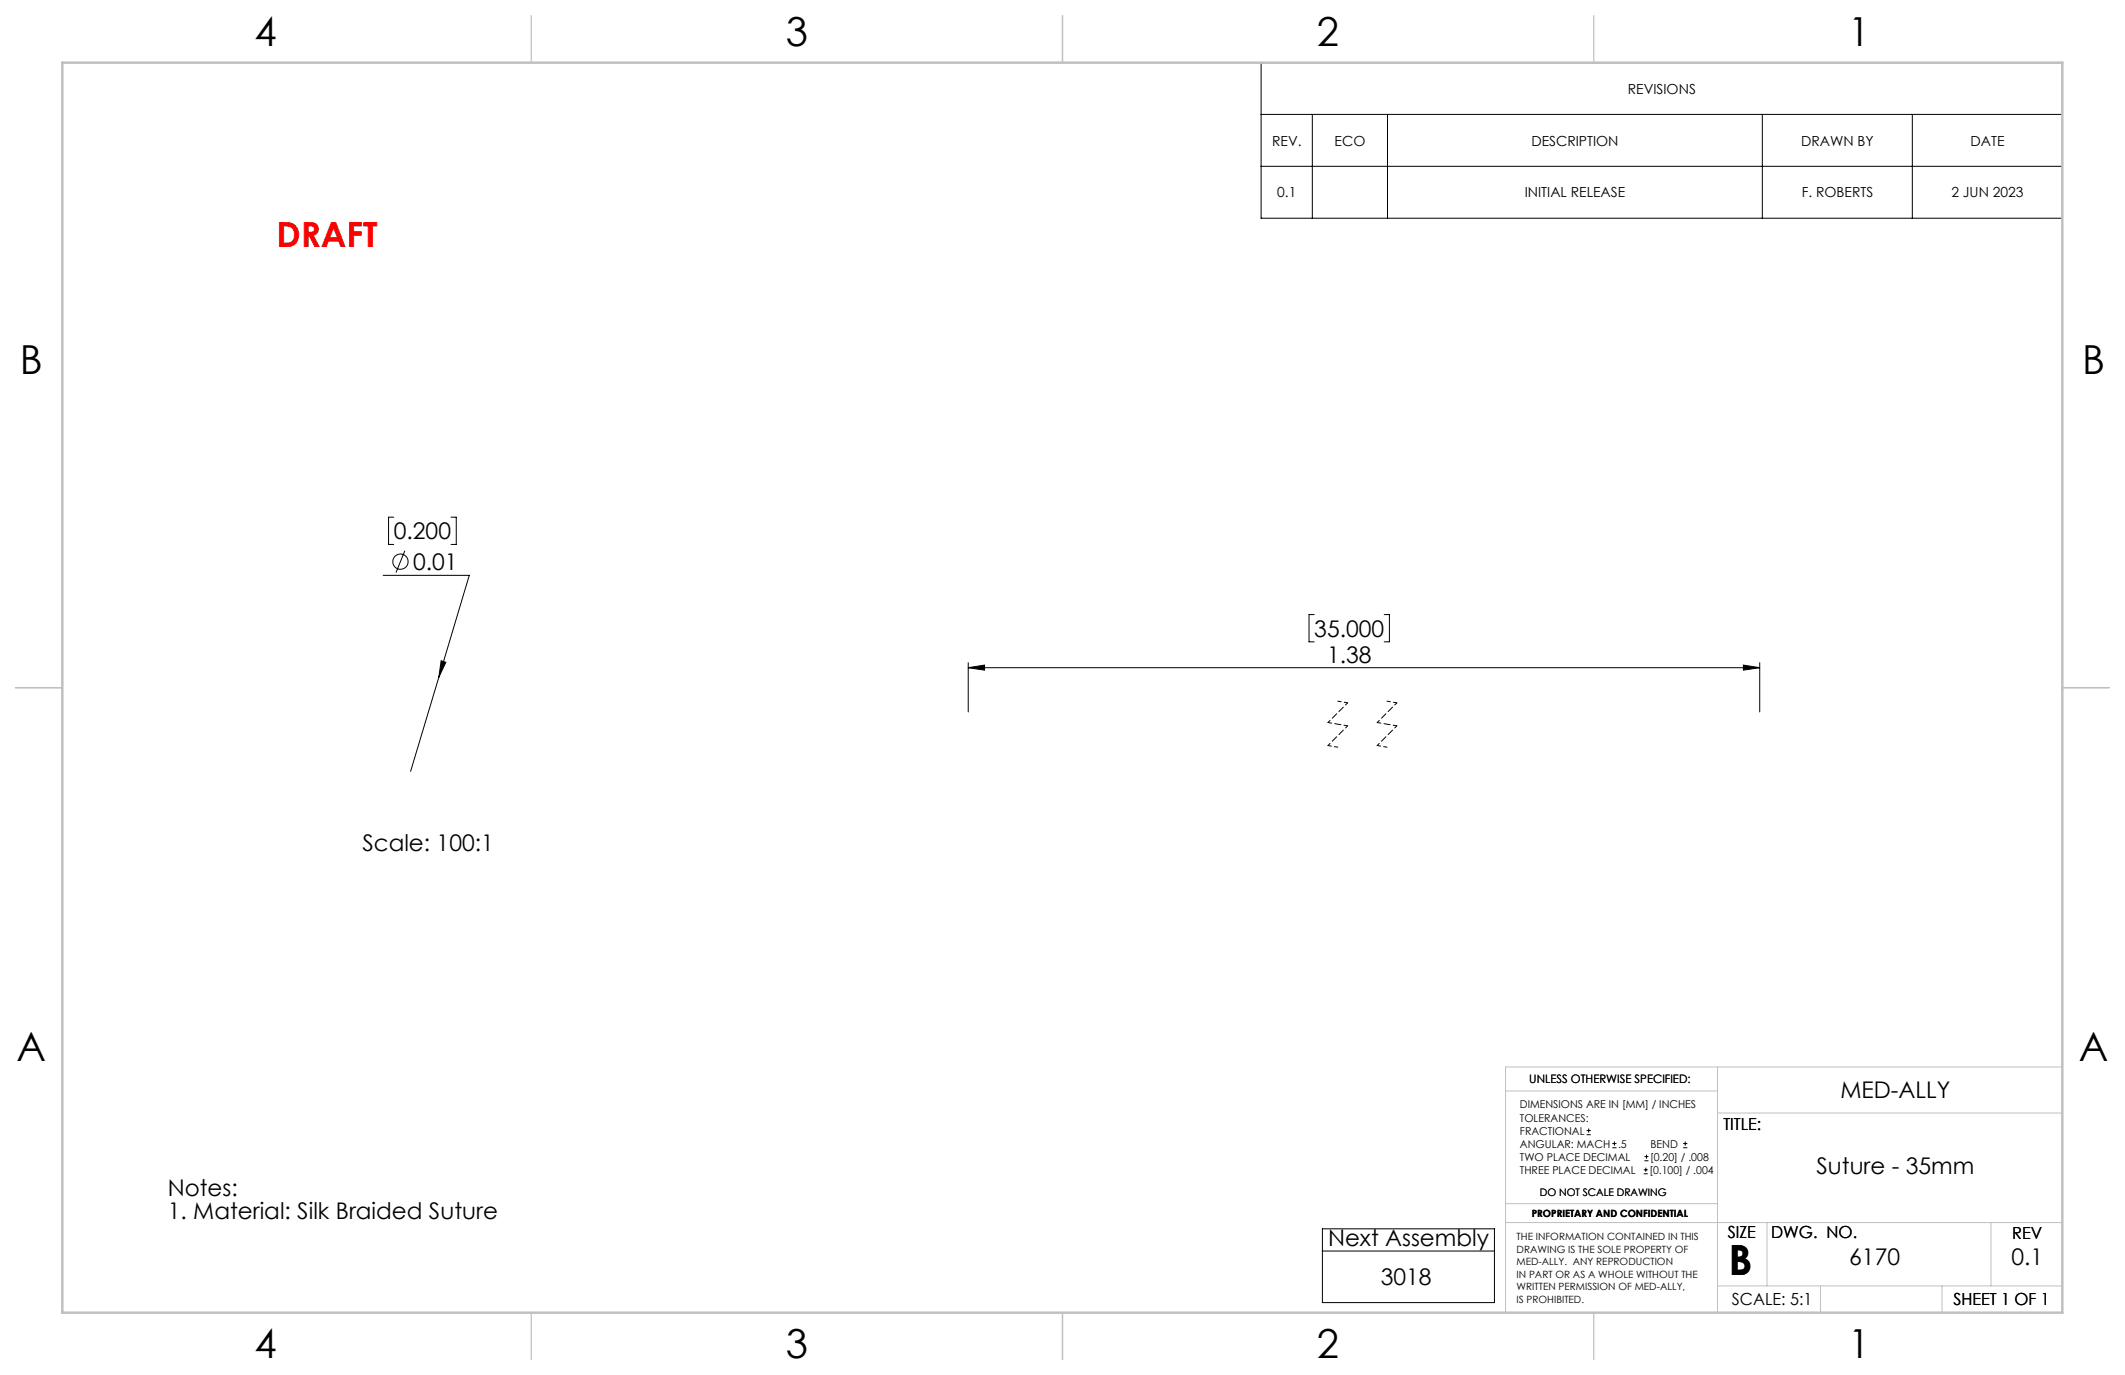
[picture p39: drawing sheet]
<svg xmlns="http://www.w3.org/2000/svg" width="432mm" height="279mm" viewBox="0 0 432 279" stroke-linecap="round" stroke-linejoin="round" font-family="sans-serif">
<defs><g id="words">
<text font-size="8.5" x="351.3" y="259">B</text>
<g font-size="8.1">
<text x="51.7" y="9.3">4</text>
<text x="159.7" y="9.3">3</text>
<text x="267.6" y="9.3">2</text>
<text x="375.6" y="9.3">1</text>
<text x="4" y="76">B</text>
<text x="423.1" y="76">B</text>
<text x="3.3" y="215.7">A</text>
<text x="422.4" y="215.7">A</text>
<text x="51.7" y="276">4</text>
<text x="159.7" y="276">3</text>
<text x="267.6" y="276">2</text>
<text x="375.6" y="276">1</text>
</g>
<text font-size="7.1" fill="#f00" x="56.2" y="50.2">DRAFT</text>
<g font-size="4.7">
<text x="80" y="109.6">0.200</text>
<text x="84" y="115.9">0.01</text>
<text x="267.1" y="129.4">35.000</text>
<text x="269.7" y="134.6">1.38</text>
<text x="73.6" y="172.9">Scale: 100:1</text>
<text x="374" y="223">MED-ALLY</text>
<text x="369.1" y="238.5">Suture - 35mm</text>
<text x="34.1" y="243.1">Notes:</text>
<text x="34.1" y="247.6">1. Material: Silk Braided Suture</text>
<text x="269.9" y="253.2">Next Assembly</text>
<text x="375.8" y="257.1">6170</text>
<text x="408.7" y="257.1">0.1</text>
<text x="280.6" y="261.1">3018</text>
</g>
<g font-size="3.4">
<text x="350.2" y="229.5">TITLE:</text>
<text x="351.1" y="251.6">SIZE</text>
<text x="359.9" y="251.6">DWG. NO.</text>
<text x="408.9" y="251.7">REV</text>
<text x="351.9" y="265.2">SCALE: 5:1</text>
<text x="396.9" y="265.2">SHEET 1 OF 1</text>
</g>
<g font-size="2.8">
<text x="330.8" y="19">REVISIONS</text>
<text x="258.5" y="29.6">REV.</text>
<text x="271.2" y="29.6">ECO</text>
<text x="311.2" y="29.6">DESCRIPTION</text>
<text x="366" y="29.6">DRAWN BY</text>
<text x="400.4" y="29.6">DATE</text>
<text x="259.5" y="40.1">0.1</text>
<text x="309.8" y="40.1">INITIAL RELEASE</text>
<text x="366.1" y="40.1">F. ROBERTS</text>
<text x="396.5" y="40.1">2 JUN 2023</text>
</g>
<text font-size="2.4" x="310.8" y="220.1">UNLESS OTHERWISE SPECIFIED:</text>
<g font-size="2.2">
<text x="308.8" y="225.2">DIMENSIONS ARE IN [MM] / INCHES</text>
<text x="308.8" y="227.9">TOLERANCES:</text>
<text x="308.8" y="230.5">FRACTIONAL</text>
<text x="308.8" y="233.2">ANGULAR: MACH</text>
<text x="328.8" y="233.2">.5</text>
<text x="335.4" y="233.2">BEND</text>
<text x="308.8" y="238.5">THREE PLACE DECIMAL</text>
<text x="308.8" y="235.8">TWO PLACE DECIMAL</text>
<text x="335.1" y="238.5">[0.100] / .004</text>
<text x="335.3" y="235.8">[0.20] / .008</text>
</g>
<text font-size="2.1" x="312.9" y="243.1">DO NOT SCALE DRAWING</text>
<g font-size="2">
<text x="311.3" y="247.3">PROPRIETARY AND CONFIDENTIAL</text>
<text x="308.2" y="252.1">THE INFORMATION CONTAINED IN THIS</text>
<text x="308.2" y="254.6">DRAWING IS THE SOLE PROPERTY OF</text>
<text x="308.2" y="257.1">MED-ALLY. ANY REPRODUCTION</text>
<text x="308.2" y="259.6">IN PART OR AS A WHOLE WITHOUT THE</text>
<text x="308.2" y="262.2">WRITTEN PERMISSION OF MED-ALLY,</text>
<text x="308.2" y="264.7">IS PROHIBITED.</text>
</g>
</g></defs>
<g fill="none" stroke="#000" stroke-width=".2">
<path d="M256.3 12.7h162.8v31.6h-162.8zM256.3 23.2h162.8M256.3 33.8h162.8M266.7 23.2v21.1M281.9 23.2v21.1M358.1 23.2v21.1M388.6 23.2v21.1M77.9 116.9h17.5l-6.2 20.7M80 105.1h-1v5.5h1M82.3 111.9l-1.8 4.4M91.7 105.1h1v5.5h-1M89.2 137.6l-5.8 19.1"/>
<path d="M89.6 134.3l1 .3-1.4 3zM196.7 134.7v10M196.7 135.7h160.9M196.7 135.7l3.4-.6v1.1zM267.1 124.9h-1.1v5.5h1.1M281.3 124.9h1v5.5h-1M354.3 135.1l3.3 .6-3.3 .5zM357.6 134.7v10M322.4 230.6h.9M322.4 229.7h.9M322.8 229.3v.9M327.6 233.2h.9"/>
<path d="M327.6 232.4h.9M328 232v.8M334 238.5h.8M334 237.7h.8M334.2 235.9h.8M334.2 235h.8M334.4 237.3v.8M334.6 234.6v.8M342 233.2h.9M342 232.4h.9M342.4 232v.8M268.7 249.7h35v15h-35z"/>
<path d="M268.7 254.2h35"/>
<circle cx="81.4" cy="114.1" r="1.56"/>
</g>
<path d="M269.8 151.5l2 .3M271.8 142.5l2 .3M279.8 151.5l2 .3M281.8 142.5l2 .3" fill="none" stroke="#000" stroke-width=".2" stroke-dasharray="1.3 .6" stroke-dashoffset=".6"/>
<path d="M273.8 142.8l-4 4M273.8 147.5l-4 4M283.8 142.8l-4 4M283.8 147.5l-4 4" fill="none" stroke="#000" stroke-width=".2" stroke-dasharray="1.3 .6" stroke-dashoffset=".7"/>
<path d="M269.8 146.8l4 .7M279.8 146.8l4 .7" fill="none" stroke="#000" stroke-width=".2" stroke-dasharray="1.3 .6" stroke-dashoffset=".5"/>
<path d="M349 216.8v49.9M419.1 216.8h-113.2v49.9M305.9 221.7h43.1M349 226.2h70.1M305.9 248.4h113.2M306 244.6h43M359.1 248.4v12.9M404.6 248.4v12.9M349 261.3h70.1M369.9 261.3v5.4M394.6 261.3v5.4" fill="none" stroke="#c0c0c0" stroke-width=".2"/>
<path d="M108 3.2v9.5M215.9 3.2v9.5M323.8 3.2v9.5M3.1 139.7h9.6M419.1 139.7h9.5M108 266.7v9.6M215.9 266.7v9.6M323.8 266.7v9.6" fill="none" stroke="#c0c0c0" stroke-width=".25"/>
<path d="M12.7 12.7h406.4v254h-406.4z" fill="none" stroke="#c0c0c0" stroke-width=".5"/>
<g fill="#000">
<path d="M89.6 134.3l1 .3-1.4 3z"/>
<path d="M196.7 135.7l3.4-.6v1.1zM354.3 135.1l3.3 .6-3.3 .5z"/>
</g>
<use href="#words"/>
</svg>
